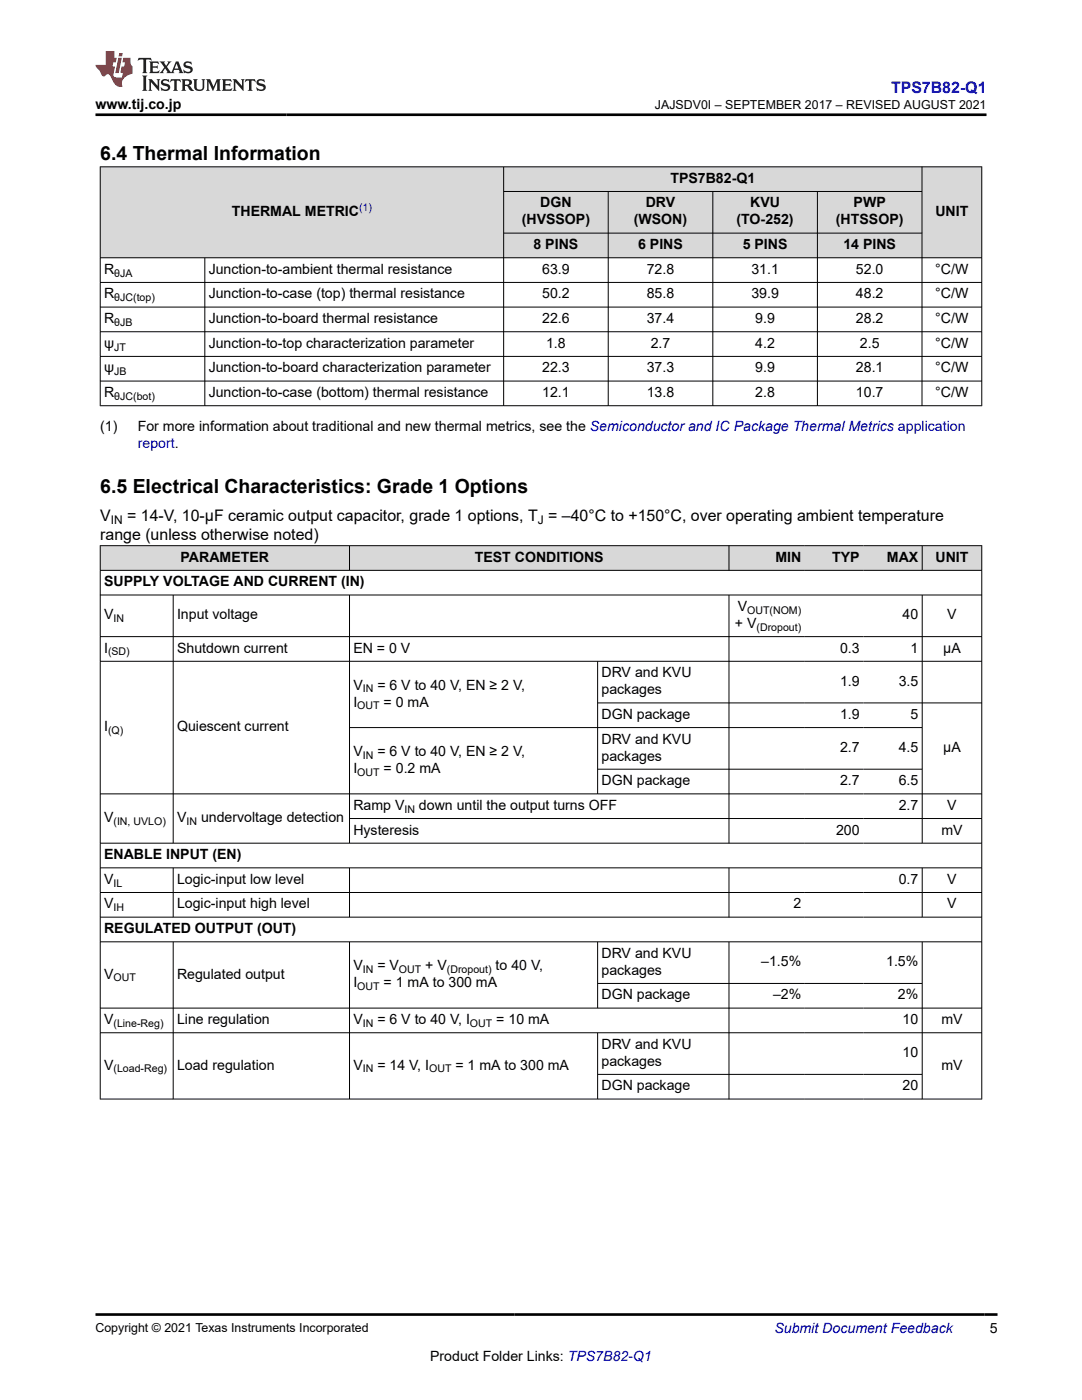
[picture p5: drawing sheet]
<svg xmlns="http://www.w3.org/2000/svg" width="216mm" height="279mm" viewBox="0 0 216 279" stroke-linecap="round" stroke-linejoin="round" font-family="sans-serif">
<defs><g id="words">
<g font-size="3.9">
<text x="20" y="31.9">6.4 Thermal Information</text>
<text x="20" y="98.5">6.5 Electrical Characteristics: Grade 1 Options</text>
</g>
<text font-size="3.2" fill="#00f" x="177.8" y="18.6">TPS7B82-Q1</text>
<g font-size="3.2">
<text x="20" y="103.9">V</text>
<text x="20" y="107.8">range (unless otherwise noted)</text>
<text x="25.4" y="103.9">= 14-V, 10-µF ceramic output capacitor, grade 1 options, T = –40°C to +150°C, over operating ambient temperature</text>
</g>
<g font-size="2.8">
<text x="19.1" y="21.7">www.tij.co.jp</text>
<text x="107.8" y="41.4">DGN</text>
<text x="128.8" y="41.4">DRV</text>
<text x="133.8" y="36.5">TPS7B82-Q1</text>
<text x="149.7" y="41.4">KVU</text>
<text x="170.3" y="41.4">PWP</text>
<text x="46.3" y="43.1">THERMAL METRIC</text>
<text x="104.1" y="44.8">(HVSSOP)</text>
<text x="126.5" y="44.8">(WSON)</text>
<text x="147" y="44.8">(TO-252)</text>
<text x="166.8" y="44.8">(HTSSOP)</text>
<text x="186.6" y="43.1">UNIT</text>
<text x="106.5" y="49.7">8 PINS</text>
<text x="127.3" y="49.7">6 PINS</text>
<text x="148.2" y="49.7">5 PINS</text>
<text x="168.3" y="49.7">14 PINS</text>
<text x="20.8" y="54.6">R</text>
<text x="20.8" y="59.6">R</text>
<text x="41.6" y="54.6">Junction-to-ambient thermal resistance</text>
<text x="41.6" y="59.6">Junction-to-case (top) thermal resistance</text>
<text x="108.2" y="54.6">63.9</text>
<text x="108.2" y="59.6">50.2</text>
<text x="129.1" y="54.6">72.8</text>
<text x="129.1" y="59.6">85.8</text>
<text x="149.9" y="54.6">31.1</text>
<text x="149.9" y="59.6">39.9</text>
<text x="170.8" y="54.6">52.0</text>
<text x="170.8" y="59.6">48.2</text>
<text x="186.6" y="54.6">°C/W</text>
<text x="186.6" y="59.6">°C/W</text>
<text x="20.8" y="64.5">R</text>
<text x="41.6" y="64.5">Junction-to-board thermal resistance</text>
<text x="108.2" y="64.5">22.6</text>
<text x="129.1" y="64.5">37.4</text>
<text x="150.7" y="64.5">9.9</text>
<text x="170.8" y="64.5">28.2</text>
<text x="186.6" y="64.5">°C/W</text>
<text x="20.8" y="69.4">ψ</text>
<text x="41.6" y="69.4">Junction-to-top characterization parameter</text>
<text x="109" y="69.4">1.8</text>
<text x="129.8" y="69.4">2.7</text>
<text x="150.7" y="69.4">4.2</text>
<text x="171.6" y="69.4">2.5</text>
<text x="186.6" y="69.4">°C/W</text>
<text x="20.8" y="74.3">ψ</text>
<text x="41.6" y="74.3">Junction-to-board characterization parameter</text>
<text x="108.2" y="74.3">22.3</text>
<text x="129.1" y="74.3">37.3</text>
<text x="150.7" y="74.3">9.9</text>
<text x="170.8" y="74.3">28.1</text>
<text x="186.6" y="74.3">°C/W</text>
<text x="20.8" y="79.2">R</text>
<text x="41.6" y="79.2">Junction-to-case (bottom) thermal resistance</text>
<text x="108.2" y="79.2">12.1</text>
<text x="129.1" y="79.2">13.8</text>
<text x="150.7" y="79.2">2.8</text>
<text x="170.8" y="79.2">10.7</text>
<text x="186.6" y="79.2">°C/W</text>
<text x="20" y="86">(1)</text>
<text x="27.5" y="86">For more information about traditional and new thermal metrics, see the Semiconductor and IC Package Thermal Metrics application</text>
<text x="36" y="112.1">PARAMETER</text>
<text x="94.7" y="112.1">TEST CONDITIONS</text>
<text x="154.7" y="112.1">MIN</text>
<text x="166.1" y="112.1">TYP</text>
<text x="177" y="112.1">MAX</text>
<text x="186.7" y="112.1">UNIT</text>
<text x="20.8" y="117">SUPPLY VOLTAGE AND CURRENT (IN)</text>
<text x="20.8" y="123.6">V</text>
<text x="35.3" y="123.6">Input voltage</text>
<text x="146.6" y="125.3">+ V</text>
<text x="147.2" y="121.9">V</text>
<text x="180.1" y="123.6">40</text>
<text x="189" y="123.6">V</text>
<text x="20.8" y="130.2">I</text>
<text x="35.3" y="130.2">Shutdown current</text>
<text x="70.5" y="130.2">EN = 0 V</text>
<text x="167.6" y="130.2">0.3</text>
<text x="181.7" y="130.2">1</text>
<text x="188.2" y="130.2">µA</text>
<text x="70.5" y="137.6">V</text>
<text x="75.3" y="137.6">= 6 V to 40 V, EN ≥ 2 V,</text>
<text x="120" y="135.2">DRV and KVU</text>
<text x="167.6" y="136.9">1.9</text>
<text x="179.3" y="136.9">3.5</text>
<text x="70.5" y="141">I</text>
<text x="76.5" y="141">= 0 mA</text>
<text x="120" y="138.6">packages</text>
<text x="120" y="143.5">DGN package</text>
<text x="167.6" y="143.5">1.9</text>
<text x="181.7" y="143.5">5</text>
<text x="20.8" y="145.9">I</text>
<text x="35.3" y="145.9">Quiescent current</text>
<text x="120" y="148.4">DRV and KVU</text>
<text x="70.5" y="150.9">V</text>
<text x="70.5" y="154.2">I</text>
<text x="75.3" y="150.9">= 6 V to 40 V, EN ≥ 2 V,</text>
<text x="76.5" y="154.2">= 0.2 mA</text>
<text x="120" y="151.8">packages</text>
<text x="167.6" y="150.1">2.7</text>
<text x="179.3" y="150.1">4.5</text>
<text x="188.2" y="150.1">µA</text>
<text x="70.5" y="161.6">Ramp V</text>
<text x="83.6" y="161.6">down until the output turns OFF</text>
<text x="120" y="156.7">DGN package</text>
<text x="167.6" y="156.7">2.7</text>
<text x="179.3" y="156.7">6.5</text>
<text x="179.3" y="161.6">2.7</text>
<text x="189" y="161.6">V</text>
<text x="20.8" y="164.1">V</text>
<text x="35.3" y="164.1">V</text>
<text x="40.1" y="164.1">undervoltage detection</text>
<text x="70.5" y="166.5">Hysteresis</text>
<text x="166.8" y="166.5">200</text>
<text x="187.8" y="166.5">mV</text>
<text x="20.8" y="171.5">ENABLE INPUT (EN)</text>
<text x="20.8" y="176.4">V</text>
<text x="35.3" y="176.4">Logic-input low level</text>
<text x="179.3" y="176.4">0.7</text>
<text x="189" y="176.4">V</text>
<text x="20.8" y="181.3">V</text>
<text x="35.3" y="181.3">Logic-input high level</text>
<text x="158.3" y="181.3">2</text>
<text x="189" y="181.3">V</text>
<text x="20.8" y="186.2">REGULATED OUTPUT (OUT)</text>
<text x="120" y="191.2">DRV and KVU</text>
<text x="20.8" y="195.3">V</text>
<text x="35.3" y="195.3">Regulated output</text>
<text x="70.5" y="197">I</text>
<text x="70.5" y="193.6">V</text>
<text x="75.3" y="193.6">= V</text>
<text x="76.5" y="197">= 1 mA to 300 mA</text>
<text x="84.9" y="193.6">+ V</text>
<text x="98.9" y="193.6">to 40 V,</text>
<text x="120" y="194.5">packages</text>
<text x="151.9" y="192.8">–1.5%</text>
<text x="176.8" y="192.8">1.5%</text>
<text x="120" y="199.5">DGN package</text>
<text x="154.3" y="199.5">–2%</text>
<text x="179.2" y="199.5">2%</text>
<text x="20.8" y="204.4">V</text>
<text x="35.3" y="204.4">Line regulation</text>
<text x="70.5" y="204.4">V</text>
<text x="75.3" y="204.4">= 6 V to 40 V, I</text>
<text x="99" y="204.4">= 10 mA</text>
<text x="120" y="209.3">DRV and KVU</text>
<text x="180.1" y="204.4">10</text>
<text x="187.8" y="204.4">mV</text>
<text x="20.8" y="213.5">V</text>
<text x="35.3" y="213.5">Load regulation</text>
<text x="70.5" y="213.5">V</text>
<text x="75.3" y="213.5">= 14 V, I</text>
<text x="90.9" y="213.5">= 1 mA to 300 mA</text>
<text x="120" y="212.7">packages</text>
<text x="180.1" y="211">10</text>
<text x="187.8" y="213.5">mV</text>
<text x="120" y="217.6">DGN package</text>
<text x="180.1" y="217.6">20</text>
<text x="197.5" y="266.1">5</text>
<text x="85.8" y="271.7">Product Folder Links: TPS7B82-Q1</text>
</g>
<g font-size="2.8" fill="#00f">
<text x="27.5" y="89.4">report.</text>
<text x="154.5" y="266.1">Submit Document Feedback</text>
</g>
<g font-size="2.5">
<text x="130.7" y="21.8">JAJSDV0I – SEPTEMBER 2017 – REVISED AUGUST 2021</text>
<text x="19.1" y="265.8">Copyright © 2021 Texas Instruments Incorporated</text>
</g>
<g font-size="2.4">
<text x="22.1" y="104.6">IN</text>
<text x="107.3" y="104.6">J</text>
</g>
<text font-size="2.1" fill="#00f" x="71.7" y="42.2">(1)</text>
<g font-size="2.1">
<text x="22.8" y="55.2">θJA</text>
<text x="22.8" y="60.1">θJC(top)</text>
<text x="22.8" y="65">θJB</text>
<text x="22.8" y="70">JT</text>
<text x="22.8" y="74.9">JB</text>
<text x="22.8" y="79.8">θJC(bot)</text>
<text x="22.6" y="124.2">IN</text>
<text x="149.1" y="122.5">OUT(NOM)</text>
<text x="151" y="125.9">(Dropout)</text>
<text x="21.6" y="130.8">(SD)</text>
<text x="71.3" y="141.6">OUT</text>
<text x="72.4" y="138.2">IN</text>
<text x="21.6" y="146.5">(Q)</text>
<text x="71.3" y="154.8">OUT</text>
<text x="72.4" y="151.4">IN</text>
<text x="22.6" y="164.6">(IN, UVLO)</text>
<text x="37.2" y="164.6">IN</text>
<text x="80.7" y="162.2">IN</text>
<text x="22.6" y="177">IL</text>
<text x="22.6" y="181.9">IH</text>
<text x="22.6" y="195.9">OUT</text>
<text x="71.3" y="197.6">OUT</text>
<text x="72.4" y="194.2">IN</text>
<text x="79.6" y="194.2">OUT</text>
<text x="89.2" y="194.2">(Dropout)</text>
<text x="22.6" y="204.9">(Line-Reg)</text>
<text x="72.4" y="204.9">IN</text>
<text x="93.8" y="204.9">OUT</text>
<text x="22.6" y="214">(Load-Reg)</text>
<text x="72.4" y="214">IN</text>
<text x="85.6" y="214">OUT</text>
</g>
</g></defs>
<g fill="#d8d8d8">
<path d="M20 33.3h175.9v4.9h-175.9z" fill-rule="evenodd"/>
<path d="M20.1 33.4h80.3v18h-80.3z" fill-rule="evenodd"/>
<path d="M100.6 33.4h83.3v4.8h-83.3z" fill-rule="evenodd"/>
<path d="M184 33.4h11.8v18h-11.8z" fill-rule="evenodd"/>
<path d="M100.6 38.3h20.7v8.2h-20.7z" fill-rule="evenodd"/>
<path d="M121.4 38.3h20.8v8.2h-20.8z" fill-rule="evenodd"/>
<path d="M142.3 38.3h20.7v8.2h-20.7z" fill-rule="evenodd"/>
<path d="M163.2 38.3h20.7v8.2h-20.7z" fill-rule="evenodd"/>
<path d="M100.6 46.6h20.7v4.8h-20.7z" fill-rule="evenodd"/>
<path d="M121.4 46.6h20.8v4.8h-20.8z" fill-rule="evenodd"/>
<path d="M142.3 46.6h20.7v4.8h-20.7z" fill-rule="evenodd"/>
<path d="M163.2 46.6h20.7v4.8h-20.7z" fill-rule="evenodd"/>
</g>
<g fill="none" stroke="#000" stroke-width=".2">
<path d="M19.9 33.3h176.1M20 33.2v47.8M100.5 33.2v47.8M100.5 38.2h83.5M121.4 38.2v42.8M142.2 38.2v42.8M163.1 38.2v42.8M184 33.2v47.8M195.9 33.2v47.8M19.9 51.4h176.1M19.9 56.4h176.1M40.9 51.4v29.6"/>
<path d="M100.5 46.5h83.5M19.9 61.3h176.1M19.9 66.2h176.1M19.9 71.1h176.1M19.9 76.1h176.1M19.9 81h176.1"/>
</g>
<g fill="#d8d8d8">
<path d="M20 108.9h175.9v4.9h-175.9z" fill-rule="evenodd"/>
<path d="M20.1 109h49.6v4.8h-49.6z" fill-rule="evenodd"/>
<path d="M69.8 109h75.6v4.8h-75.6z" fill-rule="evenodd"/>
<path d="M145.5 109h15.1v4.8h-15.1z" fill-rule="evenodd"/>
<path d="M160.6 109h11.7v4.8h-11.7z" fill-rule="evenodd"/>
<path d="M172.3 109h11.7v4.8h-11.7z" fill-rule="evenodd"/>
<path d="M184.1 109h11.7v4.8h-11.7z" fill-rule="evenodd"/>
</g>
<g fill="none" stroke="#000" stroke-width=".2">
<path d="M19.9 108.9h176.1M19.9 113.8h176.1M19.9 118.7h176.1M20 108.8v110.6M34.6 118.7v49.6M69.7 108.8v5.1M69.7 118.7v49.6M145.5 108.8v5.1M145.5 118.7v49.6M184 108.8v5.1M184 118.7v49.6M195.9 108.8v110.6"/>
<path d="M19.9 127.1h176.1M19.9 132h176.1M119.2 132v26.5M119.2 140.3h76.8M119.2 153.5h64.9M184.1 145.2h-114.4M196 158.4h-176.1M19.9 168.3h176.1M19.9 173.2h176.1M19.9 178.1h176.1M34.6 173.2v9.9M69.7 173.2v9.9"/>
<path d="M69.7 163.4h126.3M145.5 173.2v9.9M184 173.2v9.9M19.9 183h176.1M19.9 188h176.1M34.6 188v31.4M69.7 188v31.4M119.2 188v13.3M119.2 196.3h64.9M145.5 188v31.4M184 188v31.4M19.9 201.2h176.1"/>
<path d="M19.9 206.1h176.1M19.9 219.3h176.1M119.2 206.1v13.3M119.2 214.4h64.9"/>
</g>
<path d="M27.7 11.6l-.2 .5 .5-.2h.6v.1v2.2l-.2 .4h1l-.2-.4v-2.2v-.1h.5l.5 .2-.1-.5zM29.8 12.3l.2 .4v1.5l-.2 .4h1.9l.1-.6a1.08 1.08 0 0 1-1.3 .2v-.7h.6l.4 .2v-.7l-.4 .2h-.6v-.5l.2-.2a1 1 0 0 1 1 .3l-.1-.5zM31.8 12.3l1 1.1-1 1.2h.9l-.2-.2 .4-.8 .5 .8-.2 .2h1.6l-.2-.2 .1-.5h1l.1 .5-.1 .2h.9l-.2-.3-.8-2h-.5l-1 2.2-.8-1.1 .9-1.1h-.8l.2 .2-.5 .6-.3-.6 .1-.2zM35.2 12.7l.4 1h-.8zM36.8 12.4a.65 .65 0 0 0-.2 .7 .65 .65 0 0 0 .6 .5l.7 .1 .1 .3a.79 .79 0 0 1-.7 .4 .79 .79 0 0 1-.7-.5l.1 .7 .2-.1a.93 .93 0 0 0 1.1 .1 .93 .93 0 0 0 .4-1 1.46 1.46 0 0 0-1.2-.6l-.1-.3a1.09 1.09 0 0 1 1.2 .2l-.2-.6-.1 .1-.6-.2zM28.4 15.1l.2 .4v2.2l-.2 .4h1l-.2-.4v-2.2l.2-.4zM29.6 15.8l.2 .4v1.5l-.2 .4h.8l-.3-.4v-1.3l1.7 1.8v-2l.2-.4h-.8l.2 .2 .1 1.1-1.2-1.3zM32.3 15.9a.65 .65 0 0 0-.2 .8 .65 .65 0 0 0 .7 .4l.6 .2 .1 .2a.79 .79 0 0 1-.7 .4 .79 .79 0 0 1-.7-.5l.1 .7 .2-.1a.93 .93 0 0 0 1.1 .1 .93 .93 0 0 0 .4-.9 1.46 1.46 0 0 0-1.2-.6l-.1-.4a1.09 1.09 0 0 1 1.2 .2l-.2-.6-.1 .1-.6-.1zM34.1 15.8l-.1 .6a.63 .63 0 0 1 .7-.3l.1 1.6-.3 .4h1l-.2-.4v-1.6a.66 .66 0 0 1 .8 .3l-.1-.6zM36.2 15.8l.2 .4v1.5l-.2 .4h.9l-.2-.2v-.7h.5l.1 .2a.79 .79 0 0 0 1.2 .6l-1-.9a.61 .61 0 0 0 .6-.6 .61 .61 0 0 0-.5-.7zM36.9 16.1h.2a.47 .47 0 0 1 .5 .1 .47 .47 0 0 1 .1 .5l-.2 .1-.6 .1zM38.5 15.8l.2 .2a2.27 2.27 0 0 0 .4 2 1.04 1.04 0 0 0 1.7-.7v-1.3l.2-.2h-.8l.2 .4v1.1a.6 .6 0 0 1-.6 .6 .6 .6 0 0 1-.6-.6v-1.1l.3-.4zM41.1 15.8l.2 .4v1.5l-.2 .4h.7l-.2-.4v-1.4l.9 1.9 .8-1.9v1.4l-.2 .4h1l-.3-.4v-1.5l.3-.4h-.8l-.7 1.5-.7-1.5zM44.3 15.8l.2 .4v1.5l-.2 .4h1.9l.1-.6a1.09 1.09 0 0 1-1.3 .2v-.7h.6l.4 .2v-.6l-.4 .2h-.6v-.6l.2-.1a1.01 1.01 0 0 1 1 .3l-.1-.6zM46.4 15.8l.3 .4v1.5l-.3 .4h.8l-.2-.4v-1.3l1.6 1.8v-2l.2-.4h-.7l.2 .2v1.1l-1.2-1.3zM49 15.8l-.1 .6a.63 .63 0 0 1 .8-.3v1.6l-.3 .4h1l-.2-.4v-1.6a.66 .66 0 0 1 .8 .3l-.1-.6zM51.4 15.9a.65 .65 0 0 0-.2 .8 .65 .65 0 0 0 .6 .4l.6 .2 .2 .2a.79 .79 0 0 1-.8 .4 .79 .79 0 0 1-.6-.5l.1 .7 .2-.1a.93 .93 0 0 0 1 .1 .93 .93 0 0 0 .5-.9 1.46 1.46 0 0 0-1.3-.6l-.1-.4a1.09 1.09 0 0 1 1.3 .2l-.2-.6-.2 .1-.5-.1z" fill="#231f20"/>
<path d="M21.1 10.2v2.8h-2.1l.1 .3 .9 1a.95 .95 0 0 0 .9 .9 .59 .59 0 0 1 .6-.4 .59 .59 0 0 1 .5 .4l.4 .7a1.59 1.59 0 0 0 2.1 1.4 1.61 1.61 0 0 1 1-2.3l1-.3-.1-1.5a1.59 1.59 0 0 1-.4-1.7h-1.4l-.2 .9h.5l-.1 .9h-.5l-.2 1v.2l.4 .1-.2 .9h-.6a.73 .73 0 0 1-1.1-.7l.3-1.5h-.5l.2-.9h.5l.2-.9h-.5v-1.3zM23.6 11.5l-.6 3.1h.7l.6-3.1zM23.8 10.6l-.1 .6h.7l.1-.6z" fill="#ed1c24"/>
<path d="M19.1 22.9h177.8M19.1 262.3h179.9" fill="none" stroke="#000" stroke-width=".53"/>
<use href="#words"/>
</svg>
